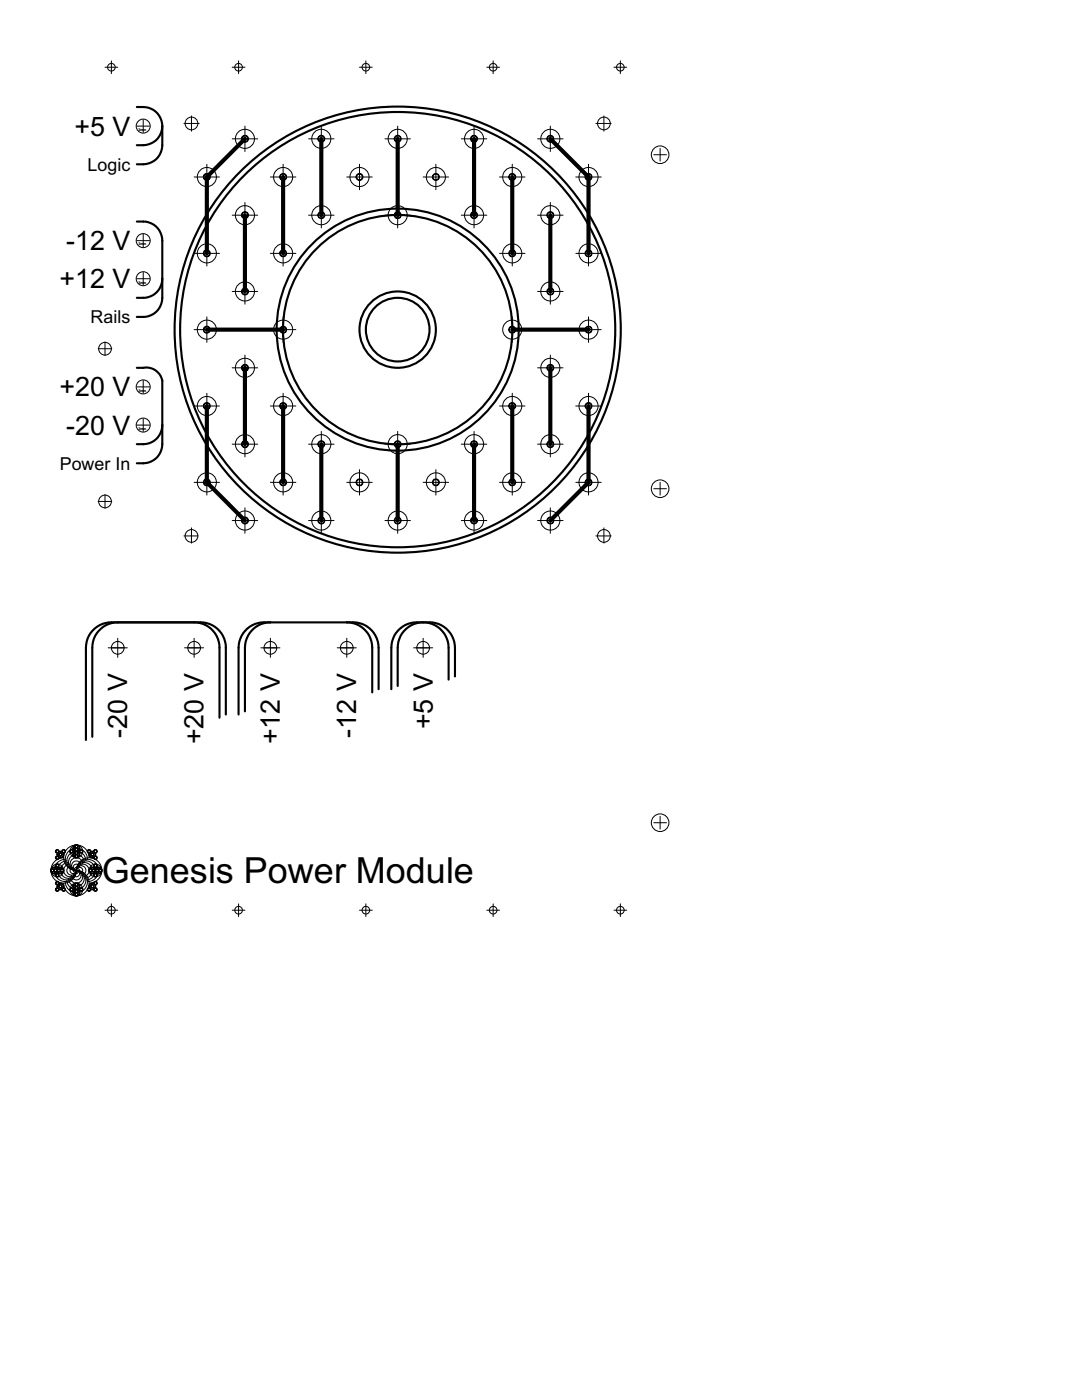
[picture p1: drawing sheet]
<svg xmlns="http://www.w3.org/2000/svg" width="216mm" height="279mm" viewBox="0 0 216 279" stroke-linecap="round" stroke-linejoin="round" font-family="sans-serif">
<defs><g id="words">
<text font-size="8" x="20.3" y="176.3">Genesis Power Module</text>
<g font-size="6">
<text x="14.8" y="27.1">+5 V</text>
<text x="13.2" y="49.9">-12 V</text>
<text x="11.8" y="57.5">+12 V</text>
<text x="11.8" y="79.1">+20 V</text>
<text x="13.2" y="86.7">-20 V</text>
<text x="25.4" y="147.2" transform="rotate(-90 25.4 147.2)">-20 V</text>
<text x="40.6" y="148.5" transform="rotate(-90 40.6 148.5)">+20 V</text>
<text x="55.9" y="148.5" transform="rotate(-90 55.9 148.5)">+12 V</text>
<text x="71.1" y="147.2" transform="rotate(-90 71.1 147.2)">-12 V</text>
<text x="86.3" y="145.6" transform="rotate(-90 86.3 145.6)">+5 V</text>
</g>
<g font-size="4">
<text x="17.5" y="34.1">Logic</text>
<text x="18" y="64.5">Rails</text>
<text x="11.9" y="93.7">Power In</text>
</g>
<g font-size=".8">
<text x="27.6" y="26.1">3m</text>
<text x="28.6" y="26.1">m</text>
<text x="27.6" y="49">3m</text>
<text x="28.6" y="49">m</text>
<text x="27.6" y="56.6">3m</text>
<text x="28.6" y="56.6">m</text>
<text x="27.6" y="78.2">3m</text>
<text x="28.6" y="78.2">m</text>
<text x="27.6" y="85.8">3m</text>
<text x="28.6" y="85.8">m</text>
</g>
</g></defs>
<g fill="none" stroke="#000" stroke-width=".2">
<path d="M21 13.4h2.5M22.2 12.1v2.6M46.3 13.4h2.6M47.6 12.1v2.6M71.7 13.4h2.6M73 12.1v2.6M97.1 13.4h2.6M98.4 12.1v2.6M122.5 13.4h2.6M123.8 12.1v2.6M27.3 25.2h2.5M28.6 23.9v2.5"/>
<path d="M36.7 24.6h3.1M38.2 23.1v3.1M38.7 35.3h5.1M41.3 32.8v5.1M46.3 27.7h5.1M48.9 25.2v5M54 35.3h5M56.5 32.8v5.1M61.6 27.7h5.1M64.1 25.2v5M69.2 35.3h5.1M71.7 32.8v5.1"/>
<path d="M76.8 27.7h5.1M79.4 25.2v5M84.4 35.3h5.1M87 32.8v5.1M92.1 27.7h5M94.6 25.2v5M99.7 35.3h5.1M102.2 32.8v5.1M107.3 27.7h5.1M109.8 25.2v5M114.9 35.3h5.1M117.4 32.8v5.1"/>
<path d="M118.9 24.6h3M120.5 23.1v3.1M130.5 30.9h2.5M131.7 29.6v2.6M27.3 48h2.5M27.3 55.6h2.5M28.6 46.8v2.5M28.6 54.4v2.5M38.7 50.6h5.1M41.3 48v5.1M46.3 58.2h5.1M46.3 42.9h5.1"/>
<path d="M48.9 40.4v5.1M48.9 55.6v5.1M54 50.6h5M56.5 48v5.1M61.6 42.9h5.1M64.1 40.4v5.1M76.8 42.9h5.1M79.4 40.4v5.1M92.1 42.9h5M94.6 40.4v5.1M99.7 50.6h5.1M102.2 48v5.1"/>
<path d="M107.3 58.2h5.1M107.3 42.9h5.1M109.8 40.4v5.1M109.8 55.6v5.1M114.9 50.6h5.1M117.4 48v5.1M19.6 69.6h2.7M21 68.2v2.8M27.3 77.2h2.5M28.6 75.9v2.6M38.7 65.8h5.1M41.3 63.2v5.1"/>
<path d="M41.3 78.5v5.1M46.3 73.4h5.1M48.9 70.9v5M54 65.8h5M56.5 63.2v5.1M56.5 78.5v5.1M102.2 63.2v5.1M102.2 78.5v5.1M107.3 73.4h5.1M109.8 70.9v5M114.9 65.8h5.1M117.4 63.2v5.1"/>
<path d="M117.4 78.5v5.1M21 98.7v2.7M27.3 84.8h2.5M28.6 83.6v2.5M38.7 96.3h5.1M38.7 81h5.1M41.3 93.7v5.1M46.3 88.6h5.1M48.9 86.1v5.1M54 96.3h5M54 81h5M56.5 93.7v5.1"/>
<path d="M61.6 88.6h5.1M64.1 86.1v5.1M69.2 96.3h5.1M71.7 93.7v5.1M76.8 88.6h5.1M79.4 86.1v5.1M84.4 96.3h5.1M87 93.7v5.1M92.1 88.6h5M94.6 86.1v5.1M99.7 96.3h5.1M99.7 81h5.1"/>
<path d="M102.2 93.7v5.1M107.3 88.6h5.1M109.8 86.1v5.1M114.9 96.3h5.1M114.9 81h5.1M117.4 93.7v5.1M130.5 97.5h2.5M131.7 96.3v2.5M19.6 100.1h2.7M36.7 107h2.8M38.2 105.3v3.1M46.3 103.9h5.1"/>
<path d="M48.9 101.3v5.1M61.6 103.9h5.1M64.1 101.3v5.1M76.8 103.9h5.1M79.4 101.3v5.1M92.1 103.9h5M94.6 101.3v5.1M107.3 103.9h5.1M109.8 101.3v5.1M118.9 107h3M120.5 105.3v3.1M21.6 129.3h3.8"/>
<path d="M23.5 127.4v3.8M36.8 129.3h3.8M38.7 127.4v3.8M52 129.3h3.9M54 127.4v3.8M67.3 129.3h3.8M69.2 127.4v3.8M82.5 129.3h3.8M84.4 127.4v3.8M12.7 171.2a2.54 2.54 0 0 0 2.5 2.5M12.7 171.2a2.54 2.54 0 0 1 2.5-2.6 2.54 2.54 0 0 1 2.6 2.6M12.7 171.2a2.54 2.54 0 0 0-2.5 2.5 2.54 2.54 0 0 0 2.5 2.6 2.54 2.54 0 0 0 2.5-2.6"/>
<path d="M13 171.5a2.22 2.22 0 0 0 2.2 2.2M13 171.5a2.22 2.22 0 0 1 2.2-2.2 2.22 2.22 0 0 1 2.3 2.2M13 171.5a2.22 2.22 0 0 0-2.2 2.2 2.22 2.22 0 0 0 2.2 2.2 2.22 2.22 0 0 0 2.2-2.2M13.3 171.8a1.88 1.88 0 0 0 1.9 1.9M13.3 171.8a1.91 1.91 0 0 1 1.9-1.9 1.91 1.91 0 0 1 1.9 1.9M13.3 171.8a1.91 1.91 0 0 0-1.9 1.9 1.91 1.91 0 0 0 1.9 1.9 1.91 1.91 0 0 0 1.9-1.9M13.7 172.1a1.59 1.59 0 0 0 1.5 1.6M13.7 172.1a1.59 1.59 0 0 1 1.5-1.5 1.59 1.59 0 0 1 1.6 1.5M13.7 172.1a1.59 1.59 0 0 0-1.6 1.6 1.59 1.59 0 0 0 1.6 1.6 1.59 1.59 0 0 0 1.5-1.6M14 172.4l.2 .8 .5 .4 .5 .1M14 172.4a1.27 1.27 0 0 1 1.2-1.2 1.27 1.27 0 0 1 1.3 1.2M14 172.4a1.27 1.27 0 0 0-1.3 1.3 1.27 1.27 0 0 0 1.3 1.3 1.27 1.27 0 0 0 1.2-1.3"/>
<path d="M14.3 172.8l.3 .6 .6 .3M14.3 172.8a.95 .95 0 0 1 .9-1 .95 .95 0 0 1 1 1M14.3 172.8a.95 .95 0 0 0-1 .9 .95 .95 0 0 0 1 1 .95 .95 0 0 0 .9-1M14.6 173.1l.3 .5 .3 .1M14.6 173.1a.63 .63 0 0 1 .6-.7 .63 .63 0 0 1 .7 .7M14.6 173.1a.63 .63 0 0 0-.6 .6 .63 .63 0 0 0 .6 .6 .63 .63 0 0 0 .6-.6M14.9 173.4l.1 .2 .2 .1M14.9 173.4l.3-.3h.2l.2 .3M14.9 174l.3 .3h.2l.2-.3M14.9 173.4a.32 .32 0 0 0-.3 .3 .32 .32 0 0 0 .3 .3 .32 .32 0 0 0 .3-.3M15.2 173.7a.63 .63 0 0 1 .7-.6 .63 .63 0 0 1 .6 .6 .63 .63 0 0 1-.6 .6M15.2 173.7a1.27 1.27 0 0 1 1.3-1.3 1.27 1.27 0 0 1 1.3 1.3 1.27 1.27 0 0 1-1.3 1.3"/>
<path d="M15.2 173.7a1.91 1.91 0 0 1 1.9-1.9 1.91 1.91 0 0 1 2 1.9 1.91 1.91 0 0 1-2 1.9M15.2 173.7a2.54 2.54 0 0 1 2.6-2.5 2.54 2.54 0 0 1 2.5 2.5 2.54 2.54 0 0 1-2.5 2.6M15.2 173.7a.63 .63 0 0 1 .7 .6 .63 .63 0 0 1-.7 .7 .63 .63 0 0 1-.6-.7M15.2 173.7a1.27 1.27 0 0 1 1.3 1.3 1.27 1.27 0 0 1-1.3 1.3 1.27 1.27 0 0 1-1.2-1.3M15.2 173.7a1.91 1.91 0 0 1 1.9 1.9 1.91 1.91 0 0 1-1.9 1.9 1.91 1.91 0 0 1-1.9-1.9M15.2 173.7a2.54 2.54 0 0 1 2.6 2.6 2.54 2.54 0 0 1-2.6 2.5 2.54 2.54 0 0 1-2.5-2.5M15.2 173.7l.4 .3M15.2 173.7a.32 .32 0 0 1 .4-.3 .32 .32 0 0 1 .3 .3 .32 .32 0 0 1-.3 .3M15.2 173.7a.95 .95 0 0 1 1-.9 .95 .95 0 0 1 .9 .9 .95 .95 0 0 1-.9 1M15.2 173.7a.95 .95 0 0 1 1 1 .95 .95 0 0 1-1 .9 .95 .95 0 0 1-.9-.9M15.2 173.7a1.59 1.59 0 0 1 1.6-1.6 1.59 1.59 0 0 1 1.6 1.6 1.59 1.59 0 0 1-1.6 1.6M15.2 173.7a1.59 1.59 0 0 1 1.6 1.6 1.59 1.59 0 0 1-1.6 1.6 1.59 1.59 0 0 1-1.5-1.6"/>
<path d="M15.2 173.7a2.22 2.22 0 0 1 2.3-2.2 2.22 2.22 0 0 1 2.2 2.2 2.22 2.22 0 0 1-2.2 2.2M15.2 173.7a2.22 2.22 0 0 1 2.3 2.2 2.22 2.22 0 0 1-2.3 2.3 2.22 2.22 0 0 1-2.2-2.3M130.5 164.2h2.5M131.7 162.9v2.6M21 181.7h2.5M22.2 180.4v2.5M46.3 181.7h2.6M47.6 180.4v2.5M71.7 181.7h2.6M73 180.4v2.5M97.1 181.7h2.6M98.4 180.4v2.5"/>
<path d="M122.5 181.7h2.6M123.8 180.4v2.5"/>
<circle cx="22.2" cy="13.4" r=".76"/>
<circle cx="47.6" cy="13.4" r=".76"/>
<circle cx="73" cy="13.4" r=".76"/>
<circle cx="98.4" cy="13.4" r=".76"/>
<circle cx="123.8" cy="13.4" r=".76"/>
<circle cx="28.6" cy="25.2" r="1.4"/>
<circle cx="38.2" cy="24.6" r="1.27"/>
<circle cx="41.3" cy="35.3" r="1.91"/>
<circle cx="48.9" cy="27.7" r="1.91"/>
<circle cx="56.5" cy="35.3" r="1.91"/>
<circle cx="64.1" cy="27.7" r="1.91"/>
<circle cx="71.7" cy="35.3" r="1.91"/>
<circle cx="79.4" cy="27.7" r="1.91"/>
<circle cx="87" cy="35.3" r="1.91"/>
<circle cx="94.6" cy="27.7" r="1.91"/>
<circle cx="102.2" cy="35.3" r="1.91"/>
<circle cx="109.8" cy="27.7" r="1.91"/>
<circle cx="117.4" cy="35.3" r="1.91"/>
<circle cx="120.5" cy="24.6" r="1.27"/>
<circle cx="131.7" cy="30.9" r="1.76"/>
<circle cx="28.6" cy="55.6" r="1.4"/>
<circle cx="28.6" cy="48" r="1.4"/>
<circle cx="41.3" cy="50.6" r="1.91"/>
<circle cx="48.9" cy="42.9" r="1.91"/>
<circle cx="48.9" cy="58.2" r="1.91"/>
<circle cx="56.5" cy="50.6" r="1.91"/>
<circle cx="64.1" cy="42.9" r="1.91"/>
<circle cx="79.4" cy="42.9" r="1.91"/>
<circle cx="94.6" cy="42.9" r="1.91"/>
<circle cx="102.2" cy="50.6" r="1.91"/>
<circle cx="109.8" cy="42.9" r="1.91"/>
<circle cx="109.8" cy="58.2" r="1.91"/>
<circle cx="117.4" cy="50.6" r="1.91"/>
<circle cx="21" cy="69.6" r="1.27"/>
<circle cx="28.6" cy="77.2" r="1.4"/>
<circle cx="41.3" cy="65.8" r="1.91"/>
<circle cx="48.9" cy="73.4" r="1.91"/>
<circle cx="56.5" cy="65.8" r="1.91"/>
<circle cx="102.2" cy="65.8" r="1.91"/>
<circle cx="109.8" cy="73.4" r="1.91"/>
<circle cx="117.4" cy="65.8" r="1.91"/>
<circle cx="28.6" cy="84.8" r="1.4"/>
<circle cx="41.3" cy="81" r="1.91"/>
<circle cx="41.3" cy="96.3" r="1.91"/>
<circle cx="48.9" cy="88.6" r="1.91"/>
<circle cx="56.5" cy="81" r="1.91"/>
<circle cx="56.5" cy="96.3" r="1.91"/>
<circle cx="64.1" cy="88.6" r="1.91"/>
<circle cx="71.7" cy="96.3" r="1.91"/>
<circle cx="79.4" cy="88.6" r="1.91"/>
<circle cx="87" cy="96.3" r="1.91"/>
<circle cx="94.6" cy="88.6" r="1.91"/>
<circle cx="102.2" cy="81" r="1.91"/>
<circle cx="102.2" cy="96.3" r="1.91"/>
<circle cx="109.8" cy="88.6" r="1.91"/>
<circle cx="117.4" cy="96.3" r="1.91"/>
<circle cx="117.4" cy="81" r="1.91"/>
<circle cx="131.7" cy="97.5" r="1.76"/>
<circle cx="21" cy="100.1" r="1.27"/>
<circle cx="38.2" cy="107" r="1.27"/>
<circle cx="48.9" cy="103.9" r="1.91"/>
<circle cx="64.1" cy="103.9" r="1.91"/>
<circle cx="79.4" cy="103.9" r="1.91"/>
<circle cx="94.6" cy="103.9" r="1.91"/>
<circle cx="109.8" cy="103.9" r="1.91"/>
<circle cx="120.5" cy="107" r="1.27"/>
<circle cx="23.5" cy="129.3" r="1.27"/>
<circle cx="38.7" cy="129.3" r="1.27"/>
<circle cx="54" cy="129.3" r="1.27"/>
<circle cx="69.2" cy="129.3" r="1.27"/>
<circle cx="84.4" cy="129.3" r="1.27"/>
<circle cx="11.4" cy="173.7" r="1.27"/>
<circle cx="15.2" cy="169.9" r="1.27"/>
<circle cx="15.2" cy="177.5" r="1.27"/>
<circle cx="19" cy="173.7" r="1.27"/>
<circle cx="131.7" cy="164.2" r="1.76"/>
<circle cx="22.2" cy="181.7" r=".76"/>
<circle cx="47.6" cy="181.7" r=".76"/>
<circle cx="73" cy="181.7" r=".76"/>
<circle cx="98.4" cy="181.7" r=".76"/>
<circle cx="123.8" cy="181.7" r=".76"/>
</g>
<g fill="#000" stroke="#000" stroke-width=".2">
<path d="M40.7 34.9a.7 .7 0 0 1 1.2 0 .7 .7 0 0 1-.4 1.1 .7 .7 0 0 1-.9-.7h.1a.58 .58 0 0 1 .8-.5 .58 .58 0 0 1 .1 1 .58 .58 0 0 1-.9-.3v-.2h-.1z" fill-rule="evenodd"/>
<path d="M48.3 27.3a.7 .7 0 0 1 1.2 0 .7 .7 0 0 1-.4 1.1 .7 .7 0 0 1-.9-.7h.1a.57 .57 0 0 1 .8-.6 .57 .57 0 0 1 .2 1 .57 .57 0 0 1-1-.2l-.1-.2z" fill-rule="evenodd"/>
<path d="M56 34.9a.7 .7 0 0 1 1.1 0 .7 .7 0 0 1-.4 1.1 .7 .7 0 0 1-.9-.7h.1a.58 .58 0 0 1 .8-.5 .58 .58 0 0 1 .2 .9 .58 .58 0 0 1-.9-.2l-.2-.2z" fill-rule="evenodd"/>
<path d="M63.6 27.3a.7 .7 0 0 1 1.1 0 .7 .7 0 0 1-.4 1.1 .7 .7 0 0 1-.9-.7h.1a.57 .57 0 0 1 .8-.6 .57 .57 0 0 1 .2 1 .57 .57 0 0 1-.9-.2l-.2-.2z" fill-rule="evenodd"/>
<path d="M71.2 34.9a.7 .7 0 0 1 1.1 0 .7 .7 0 0 1-.4 1.1 .7 .7 0 0 1-.9-.7h.2a.57 .57 0 0 1 .7-.5 .57 .57 0 0 1 .2 .9 .57 .57 0 0 1-.9-.2l-.2-.2z" fill-rule="evenodd"/>
<path d="M78.8 27.3a.7 .7 0 0 1 1.1 0 .7 .7 0 0 1-.4 1.1 .7 .7 0 0 1-.8-.7h.1a.56 .56 0 0 1 .7-.5 .56 .56 0 0 1 .2 .9 .56 .56 0 0 1-.9-.2l-.1-.2z" fill-rule="evenodd"/>
<path d="M86.4 34.9a.7 .7 0 0 1 1.2 0 .7 .7 0 0 1-.4 1.1 .7 .7 0 0 1-.9-.7h.1a.58 .58 0 0 1 .8-.5 .58 .58 0 0 1 .1 1 .58 .58 0 0 1-.9-.3v-.2h-.1z" fill-rule="evenodd"/>
<path d="M94 27.3a.7 .7 0 0 1 1.2 0 .7 .7 0 0 1-.4 1.1 .7 .7 0 0 1-.9-.7h.1a.57 .57 0 0 1 .9-.5 .57 .57 0 0 1 .1 1 .57 .57 0 0 1-1-.3v-.2h-.1z" fill-rule="evenodd"/>
<path d="M101.7 34.9a.7 .7 0 0 1 1.1 0 .7 .7 0 0 1-.4 1.1 .7 .7 0 0 1-.9-.7h.1a.58 .58 0 0 1 .9-.5 .58 .58 0 0 1 .1 1 .58 .58 0 0 1-.9-.3l-.1-.2h-.1z" fill-rule="evenodd"/>
<path d="M109.3 27.3a.7 .7 0 0 1 1.1 0 .7 .7 0 0 1-.4 1.1 .7 .7 0 0 1-.9-.7h.1a.57 .57 0 0 1 .8-.6 .57 .57 0 0 1 .2 1 .57 .57 0 0 1-.9-.2l-.2-.2z" fill-rule="evenodd"/>
<path d="M116.9 34.9a.7 .7 0 0 1 1.1 0 .7 .7 0 0 1-.4 1.1 .7 .7 0 0 1-.9-.7h.2a.58 .58 0 0 1 .7-.5 .58 .58 0 0 1 .2 .9 .58 .58 0 0 1-.9-.2l-.2-.2z" fill-rule="evenodd"/>
<path d="M40.7 50.1a.7 .7 0 0 1 1.2 0 .7 .7 0 0 1-.4 1.1 .7 .7 0 0 1-.9-.6h.1a.58 .58 0 0 1 .8-.5 .58 .58 0 0 1 .1 .9 .58 .58 0 0 1-.9-.2v-.2h-.1z" fill-rule="evenodd"/>
<path d="M48.3 57.7a.7 .7 0 0 1 1.2 .1 .7 .7 0 0 1-.4 1.1 .7 .7 0 0 1-.9-.7h.1a.58 .58 0 0 1 .8-.6 .58 .58 0 0 1 .2 1 .58 .58 0 0 1-1-.2l-.1-.2z" fill-rule="evenodd"/>
<path d="M48.3 42.5a.7 .7 0 0 1 1.2 .1 .7 .7 0 0 1-.4 1 .7 .7 0 0 1-.9-.7h.1a.58 .58 0 0 1 .8-.5 .58 .58 0 0 1 .2 .9 .58 .58 0 0 1-1-.2l-.1-.2z" fill-rule="evenodd"/>
<path d="M56 50.1a.7 .7 0 0 1 1.1 .1 .7 .7 0 0 1-.4 1 .7 .7 0 0 1-.9-.6h.1a.58 .58 0 0 1 .8-.6 .58 .58 0 0 1 .2 .9 .58 .58 0 0 1-.9-.1l-.2-.2z" fill-rule="evenodd"/>
<path d="M63.6 42.5a.7 .7 0 0 1 1.1 .1 .7 .7 0 0 1-.4 1 .7 .7 0 0 1-.9-.7h.1a.58 .58 0 0 1 .8-.5 .58 .58 0 0 1 .2 .9 .58 .58 0 0 1-.9-.2l-.2-.2z" fill-rule="evenodd"/>
<path d="M78.8 42.5a.7 .7 0 0 1 1.1 .1 .7 .7 0 0 1-.3 1 .7 .7 0 0 1-.9-.7h.1a.57 .57 0 0 1 .7-.5 .57 .57 0 0 1 .3 .9 .57 .57 0 0 1-1-.2l-.1-.2z" fill-rule="evenodd"/>
<path d="M94 42.5a.7 .7 0 0 1 1.2 0 .7 .7 0 0 1-.4 1.1 .7 .7 0 0 1-.9-.7h.1a.58 .58 0 0 1 .9-.4 .58 .58 0 0 1 .1 .9 .58 .58 0 0 1-1-.3v-.2h-.1z" fill-rule="evenodd"/>
<path d="M101.7 50.1a.7 .7 0 0 1 1.1 0 .7 .7 0 0 1-.4 1.1 .7 .7 0 0 1-.9-.6h.1a.58 .58 0 0 1 .9-.5 .58 .58 0 0 1 .1 .9 .58 .58 0 0 1-.9-.2l-.1-.2h-.1z" fill-rule="evenodd"/>
<path d="M109.3 57.7a.7 .7 0 0 1 1.1 .1 .7 .7 0 0 1-.4 1.1 .7 .7 0 0 1-.9-.7h.1a.58 .58 0 0 1 .8-.6 .58 .58 0 0 1 .2 1 .58 .58 0 0 1-.9-.2l-.2-.2z" fill-rule="evenodd"/>
<path d="M109.3 42.5a.7 .7 0 0 1 1.1 .1 .7 .7 0 0 1-.4 1 .7 .7 0 0 1-.9-.7h.1a.58 .58 0 0 1 .8-.5 .58 .58 0 0 1 .2 .9 .58 .58 0 0 1-.9-.2l-.2-.2z" fill-rule="evenodd"/>
<path d="M116.9 50.1a.7 .7 0 0 1 1.1 .1 .7 .7 0 0 1-.4 1 .7 .7 0 0 1-.9-.6h.2a.58 .58 0 0 1 .7-.6 .58 .58 0 0 1 .2 .9 .58 .58 0 0 1-.9-.1l-.2-.2z" fill-rule="evenodd"/>
<path d="M40.7 65.3a.7 .7 0 0 1 1.2 .1 .7 .7 0 0 1-.4 1 .7 .7 0 0 1-.9-.6h.1a.58 .58 0 0 1 .8-.5 .58 .58 0 0 1 .1 1 .58 .58 0 0 1-.9-.3v-.2h-.1z" fill-rule="evenodd"/>
<path d="M48.3 73a.7 .7 0 0 1 1.2 0 .7 .7 0 0 1-.4 1.1 .7 .7 0 0 1-.9-.7h.1a.57 .57 0 0 1 .8-.6 .57 .57 0 0 1 .2 1 .57 .57 0 0 1-1-.2l-.1-.2z" fill-rule="evenodd"/>
<path d="M56 65.3a.7 .7 0 0 1 1.1 .1 .7 .7 0 0 1-.4 1.1 .7 .7 0 0 1-.9-.7h.1a.58 .58 0 0 1 .8-.6 .58 .58 0 0 1 .2 1 .58 .58 0 0 1-.9-.2l-.2-.2z" fill-rule="evenodd"/>
<path d="M101.7 65.3a.7 .7 0 0 1 1.1 .1 .7 .7 0 0 1-.4 1 .7 .7 0 0 1-.9-.6h.1a.58 .58 0 0 1 .9-.5 .58 .58 0 0 1 .1 1 .58 .58 0 0 1-.9-.3l-.1-.2h-.1z" fill-rule="evenodd"/>
<path d="M109.3 73a.7 .7 0 0 1 1.1 0 .7 .7 0 0 1-.4 1.1 .7 .7 0 0 1-.9-.7h.1a.57 .57 0 0 1 .8-.6 .57 .57 0 0 1 .2 1 .57 .57 0 0 1-.9-.2l-.2-.2z" fill-rule="evenodd"/>
<path d="M116.9 65.3a.7 .7 0 0 1 1.1 .1 .7 .7 0 0 1-.4 1.1 .7 .7 0 0 1-.9-.7h.2a.58 .58 0 0 1 .8-.6 .58 .58 0 0 1 .1 1 .58 .58 0 0 1-.9-.2l-.2-.2z" fill-rule="evenodd"/>
<path d="M40.7 95.8a.7 .7 0 0 1 1.1 .1 .7 .7 0 0 1-.3 1 .7 .7 0 0 1-.9-.6h.1a.57 .57 0 0 1 .8-.5 .57 .57 0 0 1 .1 .9 .57 .57 0 0 1-.9-.2v-.2h-.1z" fill-rule="evenodd"/>
<path d="M40.7 80.6a.7 .7 0 0 1 1.1 0 .7 .7 0 0 1-.3 1.1 .7 .7 0 0 1-.9-.7h.1a.57 .57 0 0 1 .8-.5 .57 .57 0 0 1 .1 1 .57 .57 0 0 1-.9-.3v-.2h-.1z" fill-rule="evenodd"/>
<path d="M48.3 88.2a.7 .7 0 0 1 1.2 .1 .7 .7 0 0 1-.4 1 .7 .7 0 0 1-.9-.7h.1a.57 .57 0 0 1 .8-.5 .57 .57 0 0 1 .2 .9 .57 .57 0 0 1-1-.2l-.1-.2z" fill-rule="evenodd"/>
<path d="M56 95.8a.7 .7 0 0 1 1.1 .1 .7 .7 0 0 1-.4 1 .7 .7 0 0 1-.9-.6h.1a.57 .57 0 0 1 .8-.6 .57 .57 0 0 1 .2 .9 .57 .57 0 0 1-.9-.1l-.2-.2z" fill-rule="evenodd"/>
<path d="M56 80.6a.7 .7 0 0 1 1.1 .1 .7 .7 0 0 1-.4 1 .7 .7 0 0 1-.9-.7h.1a.57 .57 0 0 1 .8-.5 .57 .57 0 0 1 .2 .9 .57 .57 0 0 1-.9-.2l-.2-.2z" fill-rule="evenodd"/>
<path d="M63.6 88.2a.7 .7 0 0 1 1.1 .1 .7 .7 0 0 1-.4 1 .7 .7 0 0 1-.9-.7h.1a.57 .57 0 0 1 .8-.5 .57 .57 0 0 1 .2 .9 .57 .57 0 0 1-.9-.2l-.2-.2z" fill-rule="evenodd"/>
<path d="M71.2 95.8a.7 .7 0 0 1 1.1 .1 .7 .7 0 0 1-.4 1 .7 .7 0 0 1-.9-.6h.2a.56 .56 0 0 1 .7-.6 .56 .56 0 0 1 .2 .9 .56 .56 0 0 1-.9-.1l-.2-.2z" fill-rule="evenodd"/>
<path d="M78.8 88.2a.7 .7 0 0 1 1.1 .1 .7 .7 0 0 1-.4 1 .7 .7 0 0 1-.8-.7h.1a.56 .56 0 0 1 .7-.5 .56 .56 0 0 1 .2 .9 .56 .56 0 0 1-.9-.2l-.1-.2z" fill-rule="evenodd"/>
<path d="M86.4 95.8a.7 .7 0 0 1 1.2 .1 .7 .7 0 0 1-.4 1 .7 .7 0 0 1-.9-.6h.1a.57 .57 0 0 1 .8-.5 .57 .57 0 0 1 .1 .9 .57 .57 0 0 1-.9-.2v-.2h-.1z" fill-rule="evenodd"/>
<path d="M94 88.2a.7 .7 0 0 1 1.2 0 .7 .7 0 0 1-.4 1.1 .7 .7 0 0 1-.9-.7h.1a.57 .57 0 0 1 .9-.4 .57 .57 0 0 1 .1 .9 .57 .57 0 0 1-1-.3v-.2h-.1z" fill-rule="evenodd"/>
<path d="M101.7 95.8a.7 .7 0 0 1 1.1 .1 .7 .7 0 0 1-.4 1 .7 .7 0 0 1-.9-.6h.1a.57 .57 0 0 1 .9-.5 .57 .57 0 0 1 .1 .9 .57 .57 0 0 1-.9-.2l-.1-.2h-.1z" fill-rule="evenodd"/>
<path d="M101.7 80.6a.7 .7 0 0 1 1.1 0 .7 .7 0 0 1-.4 1.1 .7 .7 0 0 1-.9-.7h.1a.57 .57 0 0 1 .9-.5 .57 .57 0 0 1 .1 1 .57 .57 0 0 1-.9-.3l-.1-.2h-.1z" fill-rule="evenodd"/>
<path d="M109.3 88.2a.7 .7 0 0 1 1.1 .1 .7 .7 0 0 1-.4 1 .7 .7 0 0 1-.9-.7h.1a.57 .57 0 0 1 .8-.5 .57 .57 0 0 1 .2 .9 .57 .57 0 0 1-.9-.2l-.2-.2z" fill-rule="evenodd"/>
<path d="M116.9 95.8a.7 .7 0 0 1 1.1 .1 .7 .7 0 0 1-.4 1 .7 .7 0 0 1-.9-.6h.2a.57 .57 0 0 1 .7-.6 .57 .57 0 0 1 .2 .9 .57 .57 0 0 1-.9-.1l-.2-.2z" fill-rule="evenodd"/>
<path d="M116.9 80.6a.7 .7 0 0 1 1.1 .1 .7 .7 0 0 1-.4 1 .7 .7 0 0 1-.9-.7h.2a.57 .57 0 0 1 .7-.5 .57 .57 0 0 1 .2 .9 .57 .57 0 0 1-.9-.2l-.2-.2z" fill-rule="evenodd"/>
<path d="M48.3 103.4a.7 .7 0 0 1 1.2 .1 .7 .7 0 0 1-.4 1.1 .7 .7 0 0 1-.9-.7h.1a.57 .57 0 0 1 .8-.6 .57 .57 0 0 1 .2 1 .57 .57 0 0 1-1-.2l-.1-.2z" fill-rule="evenodd"/>
<path d="M63.6 103.4a.7 .7 0 0 1 1.1 .1 .7 .7 0 0 1-.4 1.1 .7 .7 0 0 1-.9-.7h.1a.57 .57 0 0 1 .8-.6 .57 .57 0 0 1 .2 1 .57 .57 0 0 1-.9-.2l-.2-.2z" fill-rule="evenodd"/>
<path d="M78.8 103.4a.7 .7 0 0 1 1.1 .1 .7 .7 0 0 1-.4 1.1 .7 .7 0 0 1-.8-.7h.1a.56 .56 0 0 1 .7-.6 .56 .56 0 0 1 .2 1 .56 .56 0 0 1-.9-.2l-.1-.2z" fill-rule="evenodd"/>
<path d="M94 103.4a.7 .7 0 0 1 1.2 .1 .7 .7 0 0 1-.4 1 .7 .7 0 0 1-.9-.6h.1a.57 .57 0 0 1 .9-.5 .57 .57 0 0 1 .1 1 .57 .57 0 0 1-1-.3v-.2h-.1z" fill-rule="evenodd"/>
<path d="M109.3 103.4a.7 .7 0 0 1 1.1 .1 .7 .7 0 0 1-.4 1.1 .7 .7 0 0 1-.9-.7h.1a.57 .57 0 0 1 .8-.6 .57 .57 0 0 1 .2 1 .57 .57 0 0 1-.9-.2l-.2-.2z" fill-rule="evenodd"/>
<path d="M10.3 173.3a.7 .7 0 0 1 1.1 .1 .7 .7 0 0 1-.4 1 .7 .7 0 0 1-.9-.7h.1a.56 .56 0 0 1 .8-.5 .56 .56 0 0 1 .2 .9 .56 .56 0 0 1-.9-.2l-.2-.2z" fill-rule="evenodd"/>
<path d="M10.3 173.4a.38 .38 0 0 1 .5 .2 .38 .38 0 0 1-.3 .5 .38 .38 0 0 1-.4-.4h.1a.26 .26 0 0 1 .4-.2 .26 .26 0 0 1 .1 .4 .26 .26 0 0 1-.5-.1l-.1-.1z" fill-rule="evenodd"/>
<path d="M10.9 173.4a.38 .38 0 0 1 .6 .2 .38 .38 0 0 1-.3 .5 .38 .38 0 0 1-.5-.4h.2a.26 .26 0 0 1 .3-.2 .26 .26 0 0 1 .1 .4 .26 .26 0 0 1-.4-.1l-.2-.1z" fill-rule="evenodd"/>
<path d="M11.2 172.4a.38 .38 0 0 1 .6 .2 .38 .38 0 0 1-.3 .5 .38 .38 0 0 1-.5-.3h.2a.26 .26 0 0 1 .3-.3 .26 .26 0 0 1 .1 .5 .26 .26 0 0 1-.4-.1l-.2-.1z" fill-rule="evenodd"/>
<path d="M11.2 174.3a.38 .38 0 0 1 .6 .2 .38 .38 0 0 1-.3 .5 .38 .38 0 0 1-.5-.3h.2a.26 .26 0 0 1 .3-.2 .26 .26 0 0 1 .1 .4 .26 .26 0 0 1-.4-.1l-.2-.1z" fill-rule="evenodd"/>
<path d="M11.2 170.9a.38 .38 0 0 1 .6 .1 .38 .38 0 0 1-.3 .5 .38 .38 0 0 1-.5-.3h.2a.26 .26 0 0 1 .3-.2 .26 .26 0 0 1 .1 .4 .26 .26 0 0 1-.4-.1l-.2-.1z" fill-rule="evenodd"/>
<path d="M11.2 175.9a.38 .38 0 0 1 .6 .2 .38 .38 0 0 1-.3 .5 .38 .38 0 0 1-.5-.3h.2a.26 .26 0 0 1 .3-.3 .26 .26 0 0 1 .1 .5 .26 .26 0 0 1-.4-.1l-.2-.1z" fill-rule="evenodd"/>
<path d="M11.2 169.6a.38 .38 0 0 1 .6 .2 .38 .38 0 0 1-.3 .5 .38 .38 0 0 1-.5-.4h.2a.26 .26 0 0 1 .3-.2 .26 .26 0 0 1 .1 .4 .26 .26 0 0 1-.4-.1l-.2-.1z" fill-rule="evenodd"/>
<path d="M11.2 177.2a.38 .38 0 0 1 .6 .2 .38 .38 0 0 1-.3 .5 .38 .38 0 0 1-.5-.4h.2a.26 .26 0 0 1 .3-.2 .26 .26 0 0 1 .1 .4 .26 .26 0 0 1-.4 0l-.2-.2z" fill-rule="evenodd"/>
<path d="M11.5 173.3a.7 .7 0 0 1 1.1 .1 .7 .7 0 0 1-.3 1 .7 .7 0 0 1-.9-.7h.1a.56 .56 0 0 1 .8-.5 .56 .56 0 0 1 .2 .9 .56 .56 0 0 1-1-.2l-.1-.2z" fill-rule="evenodd"/>
<path d="M11.5 173.4a.38 .38 0 0 1 .6 .2 .38 .38 0 0 1-.3 .5 .38 .38 0 0 1-.4-.4h.1a.26 .26 0 0 1 .4-.2 .26 .26 0 0 1 0 .4 .26 .26 0 0 1-.4-.1l-.1-.1z" fill-rule="evenodd"/>
<path d="M11.5 170.1a.7 .7 0 0 1 1.1 .1 .7 .7 0 0 1-.3 1 .7 .7 0 0 1-.9-.7h.1a.56 .56 0 0 1 .8-.5 .56 .56 0 0 1 .2 .9 .56 .56 0 0 1-1-.2l-.1-.2z" fill-rule="evenodd"/>
<path d="M11.5 176.4a.7 .7 0 0 1 1.1 .1 .7 .7 0 0 1-.3 1.1 .7 .7 0 0 1-.9-.7h.1a.56 .56 0 0 1 .8-.6 .56 .56 0 0 1 .2 1 .56 .56 0 0 1-1-.2l-.1-.2z" fill-rule="evenodd"/>
<path d="M11.9 170.2a.38 .38 0 0 1 .5 .2 .38 .38 0 0 1-.3 .5 .38 .38 0 0 1-.4-.4h.1a.26 .26 0 0 1 .4-.2 .26 .26 0 0 1 .1 .4 .26 .26 0 0 1-.5 0l-.1-.2z" fill-rule="evenodd"/>
<path d="M11.9 176.6a.38 .38 0 0 1 .5 .1 .38 .38 0 0 1-.3 .6 .38 .38 0 0 1-.4-.4h.1a.26 .26 0 0 1 .4-.2 .26 .26 0 0 1 .1 .4 .26 .26 0 0 1-.5-.1l-.1-.1z" fill-rule="evenodd"/>
<path d="M12.2 173.4a.38 .38 0 0 1 .5 .2 .38 .38 0 0 1-.2 .5 .38 .38 0 0 1-.5-.4h.1a.26 .26 0 0 1 .4-.2 .26 .26 0 0 1 .1 .4 .26 .26 0 0 1-.5-.1l-.1-.1z" fill-rule="evenodd"/>
<path d="M12.5 169.6a.38 .38 0 0 1 .5 .2 .38 .38 0 0 1-.2 .5 .38 .38 0 0 1-.5-.4h.1a.26 .26 0 0 1 .4-.2 .26 .26 0 0 1 .1 .4 .26 .26 0 0 1-.4-.1l-.2-.1z" fill-rule="evenodd"/>
<path d="M12.5 177.2a.38 .38 0 0 1 .5 .2 .38 .38 0 0 1-.2 .5 .38 .38 0 0 1-.5-.4h.1a.26 .26 0 0 1 .4-.2 .26 .26 0 0 1 .1 .4 .26 .26 0 0 1-.4 0l-.2-.2z" fill-rule="evenodd"/>
<path d="M14.1 169.6a.38 .38 0 0 1 .5 .2 .38 .38 0 0 1-.2 .5 .38 .38 0 0 1-.5-.4h.1a.26 .26 0 0 1 .4-.2 .26 .26 0 0 1 .1 .4 .26 .26 0 0 1-.4-.1l-.2-.1z" fill-rule="evenodd"/>
<path d="M14.1 177.2a.38 .38 0 0 1 .5 .2 .38 .38 0 0 1-.2 .5 .38 .38 0 0 1-.5-.4h.1a.26 .26 0 0 1 .4-.2 .26 .26 0 0 1 .1 .4 .26 .26 0 0 1-.4 0l-.2-.2z" fill-rule="evenodd"/>
<path d="M14.7 170.1a.7 .7 0 0 1 1.1 .1 .7 .7 0 0 1-.4 1 .7 .7 0 0 1-.9-.7h.2a.56 .56 0 0 1 .7-.5 .56 .56 0 0 1 .2 .9 .56 .56 0 0 1-.9-.2l-.2-.2z" fill-rule="evenodd"/>
<path d="M14.7 168.8a.7 .7 0 0 1 1.1 .1 .7 .7 0 0 1-.4 1 .7 .7 0 0 1-.9-.6h.2a.56 .56 0 0 1 .7-.6 .56 .56 0 0 1 .2 .9 .56 .56 0 0 1-.9-.1l-.2-.2z" fill-rule="evenodd"/>
<path d="M14.7 176.4a.7 .7 0 0 1 1.1 .1 .7 .7 0 0 1-.4 1.1 .7 .7 0 0 1-.9-.7h.2a.56 .56 0 0 1 .7-.6 .56 .56 0 0 1 .2 1 .56 .56 0 0 1-.9-.2l-.2-.2z" fill-rule="evenodd"/>
<path d="M14.7 177.7a.7 .7 0 0 1 1.1 .1 .7 .7 0 0 1-.4 1 .7 .7 0 0 1-.9-.6h.2a.56 .56 0 0 1 .7-.6 .56 .56 0 0 1 .2 .9 .56 .56 0 0 1-.9-.1l-.2-.2z" fill-rule="evenodd"/>
<path d="M15 168.6a.38 .38 0 0 1 .6 .2 .38 .38 0 0 1-.3 .5 .38 .38 0 0 1-.4-.3h.1a.26 .26 0 0 1 .4-.3 .26 .26 0 0 1 0 .5 .26 .26 0 0 1-.4-.1l-.1-.1z" fill-rule="evenodd"/>
<path d="M15 169.3a.38 .38 0 0 1 .6 .1 .38 .38 0 0 1-.3 .6 .38 .38 0 0 1-.4-.4h.1a.26 .26 0 0 1 .4-.2 .26 .26 0 0 1 0 .4 .26 .26 0 0 1-.4-.1l-.1-.1z" fill-rule="evenodd"/>
<path d="M15 169.9a.38 .38 0 0 1 .6 .2 .38 .38 0 0 1-.3 .5 .38 .38 0 0 1-.4-.4h.1a.26 .26 0 0 1 .4-.2 .26 .26 0 0 1 0 .4 .26 .26 0 0 1-.4-.1l-.1-.1z" fill-rule="evenodd"/>
<path d="M15 170.5a.38 .38 0 0 1 .6 .2 .38 .38 0 0 1-.3 .5 .38 .38 0 0 1-.4-.3h.1a.26 .26 0 0 1 .4-.3 .26 .26 0 0 1 0 .5 .26 .26 0 0 1-.4-.1l-.1-.1z" fill-rule="evenodd"/>
<path d="M15 176.3a.38 .38 0 0 1 .6 .1 .38 .38 0 0 1-.3 .5 .38 .38 0 0 1-.4-.3h.1a.26 .26 0 0 1 .4-.2 .26 .26 0 0 1 0 .4 .26 .26 0 0 1-.4-.1l-.1-.1z" fill-rule="evenodd"/>
<path d="M15 176.9a.38 .38 0 0 1 .6 .2 .38 .38 0 0 1-.3 .5 .38 .38 0 0 1-.4-.4h.1a.26 .26 0 0 1 .4-.2 .26 .26 0 0 1 0 .4 .26 .26 0 0 1-.4-.1l-.1-.1z" fill-rule="evenodd"/>
<path d="M15 177.5a.38 .38 0 0 1 .6 .2 .38 .38 0 0 1-.3 .5 .38 .38 0 0 1-.4-.4h.1a.26 .26 0 0 1 .4-.2 .26 .26 0 0 1 0 .5 .26 .26 0 0 1-.4-.1l-.1-.2z" fill-rule="evenodd"/>
<path d="M15 178.2a.38 .38 0 0 1 .6 .1 .38 .38 0 0 1-.3 .5 .38 .38 0 0 1-.4-.3h.1a.26 .26 0 0 1 .4-.2 .26 .26 0 0 1 0 .4 .26 .26 0 0 1-.4-.1l-.1-.1z" fill-rule="evenodd"/>
<path d="M16 169.6a.38 .38 0 0 1 .5 .2 .38 .38 0 0 1-.2 .5 .38 .38 0 0 1-.5-.4h.1a.26 .26 0 0 1 .4-.2 .26 .26 0 0 1 .1 .4 .26 .26 0 0 1-.4-.1l-.2-.1z" fill-rule="evenodd"/>
<path d="M16 177.2a.38 .38 0 0 1 .5 .2 .38 .38 0 0 1-.2 .5 .38 .38 0 0 1-.5-.4h.1a.26 .26 0 0 1 .4-.2 .26 .26 0 0 1 .1 .4 .26 .26 0 0 1-.4 0l-.2-.2z" fill-rule="evenodd"/>
<path d="M17.6 169.6a.38 .38 0 0 1 .5 .2 .38 .38 0 0 1-.3 .5 .38 .38 0 0 1-.4-.4h.1a.26 .26 0 0 1 .4-.2 .26 .26 0 0 1 .1 .4 .26 .26 0 0 1-.5-.1l-.1-.1z" fill-rule="evenodd"/>
<path d="M17.6 177.2a.38 .38 0 0 1 .5 .2 .38 .38 0 0 1-.3 .5 .38 .38 0 0 1-.4-.4h.1a.26 .26 0 0 1 .4-.2 .26 .26 0 0 1 .1 .4 .26 .26 0 0 1-.5 0l-.1-.2z" fill-rule="evenodd"/>
<path d="M17.9 173.3a.7 .7 0 0 1 1.1 .1 .7 .7 0 0 1-.4 1 .7 .7 0 0 1-.9-.7h.1a.57 .57 0 0 1 .9-.5 .57 .57 0 0 1 .1 1 .57 .57 0 0 1-.9-.3l-.1-.2h-.1z" fill-rule="evenodd"/>
<path d="M17.9 173.4a.38 .38 0 0 1 .5 .2 .38 .38 0 0 1-.2 .5 .38 .38 0 0 1-.5-.4h.1a.26 .26 0 0 1 .4-.2 .26 .26 0 0 1 .1 .4 .26 .26 0 0 1-.4-.1l-.2-.1z" fill-rule="evenodd"/>
<path d="M17.9 170.1a.7 .7 0 0 1 1.1 .1 .7 .7 0 0 1-.4 1 .7 .7 0 0 1-.9-.7h.1a.57 .57 0 0 1 .9-.4 .57 .57 0 0 1 .1 .9 .57 .57 0 0 1-.9-.3l-.1-.2h-.1z" fill-rule="evenodd"/>
<path d="M17.9 176.4a.7 .7 0 0 1 1.1 .1 .7 .7 0 0 1-.4 1.1 .7 .7 0 0 1-.9-.7h.1a.57 .57 0 0 1 .9-.5 .57 .57 0 0 1 .1 1 .57 .57 0 0 1-.9-.3l-.1-.2h-.1z" fill-rule="evenodd"/>
<path d="M18.2 170.2a.38 .38 0 0 1 .6 .2 .38 .38 0 0 1-.3 .5 .38 .38 0 0 1-.5-.4h.2a.26 .26 0 0 1 .3-.2 .26 .26 0 0 1 .1 .4 .26 .26 0 0 1-.4 0l-.2-.2z" fill-rule="evenodd"/>
<path d="M18.2 176.6a.38 .38 0 0 1 .6 .1 .38 .38 0 0 1-.3 .6 .38 .38 0 0 1-.5-.4h.2a.26 .26 0 0 1 .3-.2 .26 .26 0 0 1 .1 .4 .26 .26 0 0 1-.4-.1l-.2-.1z" fill-rule="evenodd"/>
<path d="M18.5 173.4a.38 .38 0 0 1 .6 .2 .38 .38 0 0 1-.3 .5 .38 .38 0 0 1-.4-.4h.1a.26 .26 0 0 1 .4-.2 .26 .26 0 0 1 0 .4 .26 .26 0 0 1-.4-.1l-.1-.1z" fill-rule="evenodd"/>
<path d="M18.8 174.3a.38 .38 0 0 1 .6 .2 .38 .38 0 0 1-.3 .5 .38 .38 0 0 1-.4-.3h.1a.25 .25 0 0 1 .4-.2 .25 .25 0 0 1 0 .4 .25 .25 0 0 1-.4-.1l-.1-.1z" fill-rule="evenodd"/>
<path d="M18.8 172.4a.38 .38 0 0 1 .6 .2 .38 .38 0 0 1-.3 .5 .38 .38 0 0 1-.4-.3h.1a.25 .25 0 0 1 .4-.2 .25 .25 0 0 1 0 .4 .25 .25 0 0 1-.4-.1l-.1-.1z" fill-rule="evenodd"/>
<path d="M18.8 170.9a.38 .38 0 0 1 .6 .1 .38 .38 0 0 1-.3 .5 .38 .38 0 0 1-.4-.3h.1a.25 .25 0 0 1 .4-.2 .25 .25 0 0 1 0 .4 .25 .25 0 0 1-.4-.1l-.1-.1z" fill-rule="evenodd"/>
<path d="M18.8 175.9a.38 .38 0 0 1 .6 .2 .38 .38 0 0 1-.3 .5 .38 .38 0 0 1-.4-.3h.1a.25 .25 0 0 1 .4-.2 .25 .25 0 0 1 0 .4 .25 .25 0 0 1-.4-.1l-.1-.1z" fill-rule="evenodd"/>
<path d="M18.8 169.6a.38 .38 0 0 1 .6 .2 .38 .38 0 0 1-.3 .5 .38 .38 0 0 1-.4-.4h.1a.25 .25 0 0 1 .4-.2 .25 .25 0 0 1 0 .4 .25 .25 0 0 1-.4-.1l-.1-.1z" fill-rule="evenodd"/>
<path d="M18.8 177.2a.38 .38 0 0 1 .6 .2 .38 .38 0 0 1-.3 .5 .38 .38 0 0 1-.4-.4h.1a.25 .25 0 0 1 .4-.2 .25 .25 0 0 1 0 .4 .25 .25 0 0 1-.4 0l-.1-.2z" fill-rule="evenodd"/>
<path d="M19.2 173.3a.7 .7 0 0 1 1.1 .1 .7 .7 0 0 1-.4 1 .7 .7 0 0 1-.9-.7h.1a.57 .57 0 0 1 .8-.5 .57 .57 0 0 1 .2 1 .57 .57 0 0 1-1-.3v-.2h-.1z" fill-rule="evenodd"/>
<path d="M19.2 173.4a.38 .38 0 0 1 .5 .2 .38 .38 0 0 1-.3 .5 .38 .38 0 0 1-.4-.4h.1a.25 .25 0 0 1 .4-.2 .25 .25 0 0 1 0 .4 .25 .25 0 0 1-.4-.1l-.1-.1z" fill-rule="evenodd"/>
<path d="M19.8 173.4a.38 .38 0 0 1 .5 .2 .38 .38 0 0 1-.2 .5 .38 .38 0 0 1-.5-.4h.1a.25 .25 0 0 1 .4-.2 .25 .25 0 0 1 .1 .4 .25 .25 0 0 1-.4-.1l-.2-.1z" fill-rule="evenodd"/>
</g>
<g fill="none" stroke="#000" stroke-width=".42">
<path d="M27.3 21.4a4.2 4.2 0 0 1 4.7 2.2l.4 1.6M32.4 25.2a3.8 3.8 0 0 1-3.8 3.8h-1.3M32.4 25.2v3.8a3.8 3.8 0 0 1-3.8 3.8h-1.3M27.3 44.2a4.2 4.2 0 0 1 4.7 2.2l.4 1.6v11.4a3.8 3.8 0 0 1-3.8 3.8h-1.3M32.4 55.6a3.8 3.8 0 0 1-3.8 3.8h-1.3M27.3 73.4h1.3a3.2 3.2 0 0 1 3.8 2.5v12.7a3.8 3.8 0 0 1-3.8 3.9h-1.3M32.4 84.8a3.8 3.8 0 0 1-3.8 3.8h-1.3M23.5 124.2a5.1 5.1 0 0 0-5.1 5.1v17.7M38.7 124.2a5 5 0 0 1 5.1 5.1v13.9M54 124.2a5.1 5.1 0 0 0-5.1 5.1v12.7M69.2 124.2a5.1 5.1 0 0 1 5.1 5.1v8.9M75.5 137.5v-8.2a5.1 5.1 0 0 0-5-5.1h-17.8a5.1 5.1 0 0 0-5.1 5.1v13.3"/>
<path d="M89.5 135.6v-6.3a5.1 5.1 0 0 0-5.1-5.1 5.1 5.1 0 0 0-5 5.1v7.6M90.8 135v-5.7a5.1 5.1 0 0 0-5.1-5.1 9.2 9.2 0 0 0-4.3 .3 5 5 0 0 0-3.3 4.8v8.2M45.1 142.6v-13.3a5.1 5.1 0 0 0-5.1-5.1h-17.8a5.1 5.1 0 0 0-5.1 5.1v18.4"/>
<circle cx="79.3" cy="65.8" r="43.4"/>
<circle cx="79.3" cy="65.8" r="44.5"/>
<circle cx="79.4" cy="65.8" r="24.2"/>
<circle cx="79.4" cy="65.8" r="22.9"/>
<circle cx="79.4" cy="65.8" r="7.6"/>
<circle cx="79.4" cy="65.8" r="6.4"/>
</g>
<g fill="none" stroke="#000" stroke-width=".83">
<path d="M48.9 27.7l-7.6 7.6v15.3M56.5 35.3v15.3M64.1 27.7v15.2M79.4 27.7v15.2M94.6 27.7v15.2M102.2 35.3v15.3M109.8 27.7l7.6 7.6v15.3M48.9 42.9v15.3M109.8 42.9v15.3M41.3 65.8h15.2M48.9 73.4v15.2M102.2 65.8h15.2"/>
<path d="M109.8 73.4v15.2M41.3 81v15.3l7.6 7.6M56.5 81v15.3M64.1 88.6v15.3M79.4 88.6v15.3M94.6 88.6v15.3M102.2 81v15.3M117.4 81v15.3l-7.6 7.6"/>
</g>
<use href="#words"/>
</svg>
